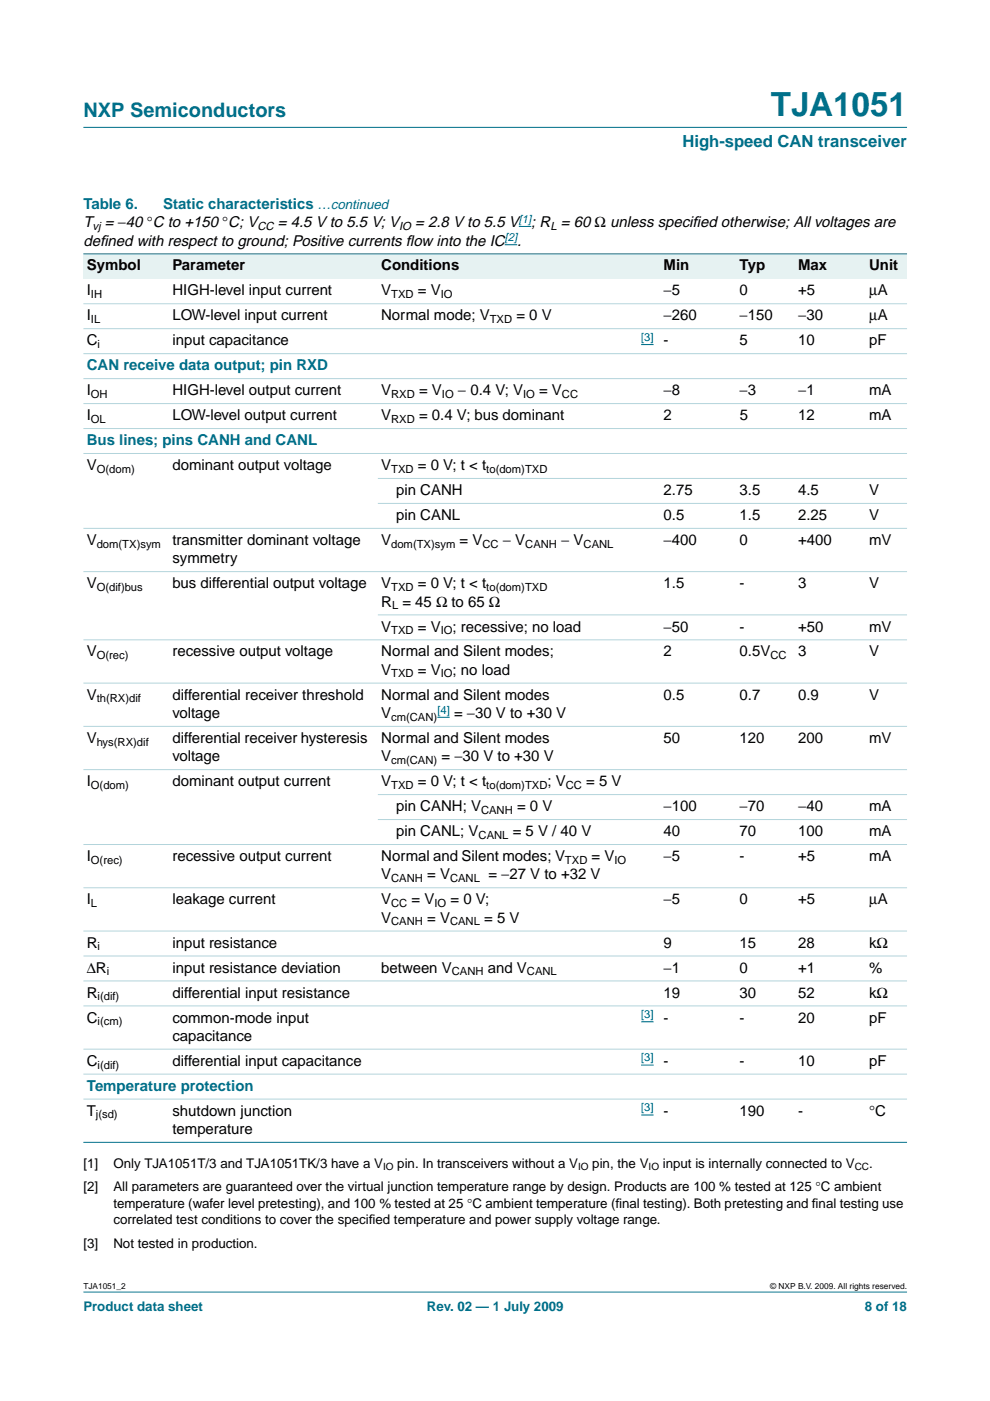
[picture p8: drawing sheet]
<svg xmlns="http://www.w3.org/2000/svg" width="210mm" height="297mm" viewBox="0 0 210 297" stroke-linecap="round" stroke-linejoin="round" font-family="sans-serif">
<defs><g id="words">
<text font-size="7.1" fill="#00708a" x="163.4" y="24.7">TJA1051</text>
<text font-size="4.2" fill="#00708a" x="17.7" y="24.9">NXP Semiconductors</text>
<text font-size="3.5" fill="#00708a" x="144.7" y="31.1">High-speed CAN transceiver</text>
<g font-size="3.2" fill="#00708a">
<text x="17.7" y="44.3">Table 6.</text>
<text x="34.6" y="44.3">Static characteristics …continued</text>
<text x="18.4" y="78.5">CAN receive data output; pin RXD</text>
<text x="18.4" y="94.4">Bus lines; pins CANH and CANL</text>
<text x="18.4" y="231.3">Temperature protection</text>
</g>
<g font-size="3.2">
<text x="17.7" y="48.2">T</text>
<text x="17.7" y="52.1">def</text>
<text x="21.2" y="52.1">ined with respect to ground; Positive currents f</text>
<text x="22.2" y="48.2">= −40 °C to +150 °C; V</text>
<text x="58.9" y="48.2">= 4.5 V to 5.5 V; V</text>
<text x="86.1" y="52.1">low into the IC</text>
<text x="88" y="48.2">= 2.8 V to 5.5 V</text>
<text x="109.7" y="52.1">.</text>
<text x="112.7" y="48.2">; R = 60 Ω unless specif</text>
<text x="146.9" y="48.2">ied otherwise; All voltages are</text>
<text x="18.4" y="57.3">Symbol</text>
<text x="36.5" y="57.3">Parameter</text>
<text x="80.8" y="57.3">Conditions</text>
<text x="140.7" y="57.3">Min</text>
<text x="156.8" y="57.3">Typ</text>
<text x="169.2" y="57.3">Max</text>
<text x="184.3" y="57.3">Unit</text>
<text x="18.4" y="62.6">I</text>
<text x="36.5" y="62.6">HIGH-level input current</text>
<text x="80.8" y="62.6">V</text>
<text x="88.6" y="62.6">= V</text>
<text x="140.7" y="62.6">−5</text>
<text x="156.8" y="62.6">0</text>
<text x="169.2" y="62.6">+5</text>
<text x="184.3" y="62.6">µA</text>
<text x="18.4" y="67.9">I</text>
<text x="36.5" y="67.9">LOW-level input current</text>
<text x="80.8" y="67.9">Normal mode; V</text>
<text x="109.5" y="67.9">= 0 V</text>
<text x="140.7" y="67.9">−260</text>
<text x="156.8" y="67.9">−150</text>
<text x="169.2" y="67.9">−30</text>
<text x="184.3" y="67.9">µA</text>
<text x="18.4" y="73.2">C</text>
<text x="36.5" y="73.2">input capacitance</text>
<text x="140.7" y="73.2">-</text>
<text x="156.8" y="73.2">5</text>
<text x="169.2" y="73.2">10</text>
<text x="184.3" y="73.2">pF</text>
<text x="18.4" y="83.8">I</text>
<text x="36.5" y="83.8">HIGH-level output current</text>
<text x="80.8" y="83.8">V</text>
<text x="88.9" y="83.8">= V</text>
<text x="97.1" y="83.8">− 0.4 V; V</text>
<text x="114.3" y="83.8">= V</text>
<text x="140.7" y="83.8">−8</text>
<text x="156.8" y="83.8">−3</text>
<text x="169.2" y="83.8">−1</text>
<text x="184.3" y="83.8">mA</text>
<text x="18.4" y="89.1">I</text>
<text x="36.5" y="89.1">LOW-level output current</text>
<text x="80.8" y="89.1">V</text>
<text x="88.9" y="89.1">= 0.4 V; bus dominant</text>
<text x="140.7" y="89.1">2</text>
<text x="156.8" y="89.1">5</text>
<text x="169.2" y="89.1">12</text>
<text x="184.3" y="89.1">mA</text>
<text x="18.4" y="99.7">V</text>
<text x="36.5" y="99.7">dominant output voltage</text>
<text x="80.8" y="99.7">V</text>
<text x="88.6" y="99.7">= 0 V; t &lt; t</text>
<text x="84" y="105">pin CANH</text>
<text x="140.7" y="105">2.75</text>
<text x="156.8" y="105">3.5</text>
<text x="169.2" y="105">4.5</text>
<text x="184.3" y="105">V</text>
<text x="84" y="110.3">pin CANL</text>
<text x="140.7" y="110.3">0.5</text>
<text x="156.8" y="110.3">1.5</text>
<text x="169.2" y="110.3">2.25</text>
<text x="184.3" y="110.3">V</text>
<text x="18.4" y="115.6">V</text>
<text x="36.5" y="115.6">transmitter dominant voltage</text>
<text x="36.5" y="119.4">symmetry</text>
<text x="80.8" y="115.6">V</text>
<text x="97.4" y="115.6">= V</text>
<text x="106.6" y="115.6">− V</text>
<text x="119" y="115.6">− V</text>
<text x="140.7" y="115.6">−400</text>
<text x="156.8" y="115.6">0</text>
<text x="169.2" y="115.6">+400</text>
<text x="184.3" y="115.6">mV</text>
<text x="18.4" y="124.7">V</text>
<text x="36.5" y="124.7">bus differential output voltage</text>
<text x="80.8" y="124.7">V</text>
<text x="88.6" y="124.7">= 0 V; t &lt; t</text>
<text x="140.7" y="124.7">1.5</text>
<text x="156.8" y="124.7">-</text>
<text x="169.2" y="124.7">3</text>
<text x="184.3" y="124.7">V</text>
<text x="80.8" y="128.6">R = 45 Ω to 65 Ω</text>
<text x="80.8" y="133.9">V</text>
<text x="88.6" y="133.9">= V</text>
<text x="96" y="133.9">; recessive; no load</text>
<text x="140.7" y="133.9">−50</text>
<text x="156.8" y="133.9">-</text>
<text x="169.2" y="133.9">+50</text>
<text x="184.3" y="133.9">mV</text>
<text x="18.4" y="139.2">V</text>
<text x="36.5" y="139.2">recessive output voltage</text>
<text x="80.8" y="143.1">V</text>
<text x="80.8" y="139.2">Normal and Silent modes;</text>
<text x="88.6" y="143.1">= V</text>
<text x="96" y="143.1">; no load</text>
<text x="140.7" y="139.2">2</text>
<text x="156.8" y="139.2">0.5V</text>
<text x="169.2" y="139.2">3</text>
<text x="184.3" y="139.2">V</text>
<text x="18.4" y="148.4">V</text>
<text x="36.5" y="148.4">differential receiver threshold</text>
<text x="80.8" y="148.4">Normal and Silent modes</text>
<text x="140.7" y="148.4">0.5</text>
<text x="156.8" y="148.4">0.7</text>
<text x="169.2" y="148.4">0.9</text>
<text x="184.3" y="148.4">V</text>
<text x="36.5" y="152.2">voltage</text>
<text x="80.8" y="152.2">V</text>
<text x="96.3" y="152.2">= −30 V to +30 V</text>
<text x="18.4" y="157.5">V</text>
<text x="36.5" y="157.5">differential receiver hysteresis</text>
<text x="36.5" y="161.4">voltage</text>
<text x="80.8" y="157.5">Normal and Silent modes</text>
<text x="80.8" y="161.4">V</text>
<text x="93.6" y="161.4">= −30 V to +30 V</text>
<text x="140.7" y="157.5">50</text>
<text x="156.8" y="157.5">120</text>
<text x="169.2" y="157.5">200</text>
<text x="184.3" y="157.5">mV</text>
<text x="18.4" y="166.7">I</text>
<text x="36.5" y="166.7">dominant output current</text>
<text x="80.8" y="166.7">V</text>
<text x="88.6" y="166.7">= 0 V; t &lt; t</text>
<text x="116.1" y="166.7">; V</text>
<text x="124.3" y="166.7">= 5 V</text>
<text x="84" y="172">pin CANH; V</text>
<text x="109.6" y="172">= 0 V</text>
<text x="140.7" y="172">−100</text>
<text x="156.8" y="172">−70</text>
<text x="169.2" y="172">−40</text>
<text x="184.3" y="172">mA</text>
<text x="84" y="177.3">pin CANL; V</text>
<text x="108.7" y="177.3">= 5 V / 40 V</text>
<text x="140.7" y="177.3">40</text>
<text x="156.8" y="177.3">70</text>
<text x="169.2" y="177.3">100</text>
<text x="184.3" y="177.3">mA</text>
<text x="18.4" y="182.6">I</text>
<text x="36.5" y="182.6">recessive output current</text>
<text x="80.8" y="182.6">Normal and Silent modes; V</text>
<text x="125.4" y="182.6">= V</text>
<text x="140.7" y="182.6">−5</text>
<text x="156.8" y="182.6">-</text>
<text x="169.2" y="182.6">+5</text>
<text x="184.3" y="182.6">mA</text>
<text x="18.4" y="191.8">I</text>
<text x="36.5" y="191.8">leakage current</text>
<text x="80.8" y="186.5">V</text>
<text x="80.8" y="191.8">V</text>
<text x="87.3" y="191.8">= V</text>
<text x="90.6" y="186.5">= V</text>
<text x="95.5" y="191.8">= 0 V;</text>
<text x="103.5" y="186.5">= −27 V to +32 V</text>
<text x="140.7" y="191.8">−5</text>
<text x="156.8" y="191.8">0</text>
<text x="169.2" y="191.8">+5</text>
<text x="184.3" y="191.8">µA</text>
<text x="80.8" y="195.6">V</text>
<text x="90.6" y="195.6">= V</text>
<text x="102.7" y="195.6">= 5 V</text>
<text x="18.4" y="200.9">R</text>
<text x="36.5" y="200.9">input resistance</text>
<text x="140.7" y="200.9">9</text>
<text x="156.8" y="200.9">15</text>
<text x="169.2" y="200.9">28</text>
<text x="184.3" y="200.9">kΩ</text>
<text x="18.4" y="206.2">∆R</text>
<text x="36.5" y="206.2">input resistance deviation</text>
<text x="80.8" y="206.2">between V</text>
<text x="103.4" y="206.2">and V</text>
<text x="140.7" y="206.2">−1</text>
<text x="156.8" y="206.2">0</text>
<text x="169.2" y="206.2">+1</text>
<text x="184.3" y="206.2">%</text>
<text x="18.4" y="211.5">R</text>
<text x="36.5" y="211.5">differential input resistance</text>
<text x="140.7" y="211.5">19</text>
<text x="156.8" y="211.5">30</text>
<text x="169.2" y="211.5">52</text>
<text x="184.3" y="211.5">kΩ</text>
<text x="18.4" y="216.8">C</text>
<text x="36.5" y="216.8">common-mode input</text>
<text x="36.5" y="220.7">capacitance</text>
<text x="140.7" y="216.8">-</text>
<text x="156.8" y="216.8">-</text>
<text x="169.2" y="216.8">20</text>
<text x="184.3" y="216.8">pF</text>
<text x="18.4" y="226">C</text>
<text x="36.5" y="226">differential input capacitance</text>
<text x="140.7" y="226">-</text>
<text x="156.8" y="226">-</text>
<text x="169.2" y="226">10</text>
<text x="184.3" y="226">pF</text>
<text x="18.4" y="236.6">T</text>
<text x="36.5" y="236.6">shutdown junction</text>
<text x="140.7" y="236.6">-</text>
<text x="156.8" y="236.6">190</text>
<text x="169.2" y="236.6">-</text>
<text x="184.3" y="236.6">°C</text>
<text x="36.5" y="240.4">temperature</text>
</g>
<g font-size="2.8">
<text x="17.7" y="247.6">[1]</text>
<text x="24" y="247.6">Only TJA1051T/3 and TJA1051TK/3 have a V</text>
<text x="84.2" y="247.6">pin. In transceivers without a V</text>
<text x="125.6" y="247.6">pin, the V</text>
<text x="140.5" y="247.6">input is internally connected to V</text>
<text x="184.3" y="247.6">.</text>
<text x="17.7" y="252.6">[2]</text>
<text x="24" y="252.6">All parameters are guaranteed over the virtual junction temperature range by design. Products are 100 % tested at 125 °C ambient</text>
<text x="24" y="256.1">temperature (wafer level pretesting), and 100 % tested at 25 °C ambient temperature (f</text>
<text x="130.5" y="256.1">inal testing). Both pretesting and f</text>
<text x="172.2" y="256.1">inal testing use</text>
<text x="24" y="259.6">correlated test conditions to cover the specif</text>
<text x="78.2" y="259.6">ied temperature and power supply voltage range.</text>
<text x="17.7" y="264.5">[3]</text>
<text x="24" y="264.5">Not tested in production.</text>
</g>
<g font-size="2.8" fill="#00708a">
<text x="17.7" y="278">Product data sheet</text>
<text x="90.5" y="278">Rev. 02 — 1 July 2009</text>
<text x="183.4" y="278">8 of 18</text>
</g>
<g font-size="2.4" fill="#00f">
<text x="110" y="47.2">[1]</text>
<text x="107" y="51.1">[2]</text>
<text x="135.9" y="72.3">[3]</text>
<text x="92.7" y="151.3">[4]</text>
<text x="135.9" y="215.8">[3]</text>
<text x="135.9" y="225">[3]</text>
<text x="135.9" y="235.6">[3]</text>
</g>
<g font-size="2.4">
<text x="19.6" y="48.7">vj</text>
<text x="54.6" y="48.7">CC</text>
<text x="84.6" y="48.7">IO</text>
<text x="116.7" y="48.7">L</text>
<text x="19.3" y="63.2">IH</text>
<text x="82.9" y="63.2">TXD</text>
<text x="93.4" y="63.2">IO</text>
<text x="19.3" y="68.5">IL</text>
<text x="103.8" y="68.5">TXD</text>
<text x="20.7" y="73.8">i</text>
<text x="19.3" y="84.4">OH</text>
<text x="19.3" y="89.7">OL</text>
<text x="82.9" y="84.4">RXD</text>
<text x="82.9" y="89.7">RXD</text>
<text x="93.7" y="84.4">IO</text>
<text x="110.9" y="84.4">IO</text>
<text x="119.1" y="84.4">CC</text>
<text x="20.5" y="100.2">O(dom)</text>
<text x="82.9" y="100.2">TXD</text>
<text x="103.1" y="100.2">to(dom)TXD</text>
<text x="20.5" y="116.1">dom(TX)sym</text>
<text x="82.9" y="116.1">dom(TX)sym</text>
<text x="102.3" y="116.1">CC</text>
<text x="111.4" y="116.1">CANH</text>
<text x="123.7" y="116.1">CANL</text>
<text x="20.5" y="125.3">O(dif)bus</text>
<text x="82.9" y="125.3">TXD</text>
<text x="103.1" y="125.3">to(dom)TXD</text>
<text x="83.1" y="129.2">L</text>
<text x="82.9" y="134.5">TXD</text>
<text x="93.4" y="134.5">IO</text>
<text x="20.5" y="139.8">O(rec)</text>
<text x="82.9" y="143.6">TXD</text>
<text x="93.4" y="143.6">IO</text>
<text x="163.4" y="139.8">CC</text>
<text x="20.5" y="148.9">th(RX)dif</text>
<text x="82.9" y="152.8">cm(CAN)</text>
<text x="20.5" y="158.1">hys(RX)dif</text>
<text x="82.9" y="162">cm(CAN)</text>
<text x="19.3" y="167.3">O(dom)</text>
<text x="82.9" y="167.3">TXD</text>
<text x="103.1" y="167.3">to(dom)TXD</text>
<text x="120" y="167.3">CC</text>
<text x="102" y="172.6">CANH</text>
<text x="101.5" y="177.9">CANL</text>
<text x="19.3" y="183.2">O(rec)</text>
<text x="119.8" y="183.2">TXD</text>
<text x="130.3" y="183.2">IO</text>
<text x="82.9" y="187">CANH</text>
<text x="95.4" y="187">CANL</text>
<text x="19.3" y="192.3">L</text>
<text x="82.9" y="192.3">CC</text>
<text x="82.9" y="196.2">CANH</text>
<text x="92.1" y="192.3">IO</text>
<text x="95.4" y="196.2">CANL</text>
<text x="20.7" y="201.5">i</text>
<text x="22.6" y="206.8">i</text>
<text x="95.8" y="206.8">CANH</text>
<text x="111.7" y="206.8">CANL</text>
<text x="20.7" y="212.1">i(dif)</text>
<text x="20.7" y="217.4">i(cm)</text>
<text x="20.7" y="226.5">i(dif)</text>
<text x="20.3" y="237.1">j(sd)</text>
</g>
<g font-size="2.1">
<text x="81.2" y="248.1">IO</text>
<text x="122.6" y="248.1">IO</text>
<text x="137.5" y="248.1">IO</text>
<text x="181.2" y="248.1">CC</text>
</g>
<g font-size="1.8">
<text x="17.7" y="273.4">TJA1051_2</text>
<text x="163.3" y="273.4">© NXP B.V. 2009. All rights reserved.</text>
</g>
</g></defs>
<g fill="#00708a" stroke="#00708a" stroke-width=".21">
<path d="M17.7 273.9h174.6z"/>
<path d="M17.7 27h174.6z"/>
</g>
<path d="M107 51.9h2.7M110 48h2.7M135.9 73.1h2.7M92.7 152.1h2.7M135.9 216.6h2.7M135.9 225.8h2.7M135.9 236.4h2.7" fill="none" stroke="#00f" stroke-width=".21"/>
<g fill="#e6f2f2">
<path d="M17.7 53.8h18.1v5.3h-18.1z" fill-rule="evenodd"/>
<path d="M35.8 53.8h44.3v5.3h-44.3z" fill-rule="evenodd"/>
<path d="M80.1 53.8h54.8v5.3h-54.8z" fill-rule="evenodd"/>
<path d="M134.9 53.8h5.1v5.3h-5.1z" fill-rule="evenodd"/>
<path d="M140 53.8h16.1v5.3h-16.1z" fill-rule="evenodd"/>
<path d="M156.1 53.8h12.4v5.3h-12.4z" fill-rule="evenodd"/>
<path d="M168.5 53.8h15.1v5.3h-15.1z" fill-rule="evenodd"/>
<path d="M183.6 53.8h8.7v5.3h-8.7z" fill-rule="evenodd"/>
</g>
<g fill="#00708a" stroke="#00708a" stroke-width=".21">
<path d="M17.7 53.8h174.6z"/>
<path d="M17.7 242.2h174.6z"/>
</g>
<g fill="#b3d4db" stroke="#b3d4db" stroke-width=".21">
<path d="M17.7 64.4h174.6z"/>
<path d="M17.7 69.7h174.6z"/>
<path d="M17.7 75h174.6z"/>
<path d="M17.7 80.3h174.6z"/>
<path d="M17.7 85.6h174.6z"/>
<path d="M17.7 90.9h174.6z"/>
<path d="M17.7 96.1h174.6z"/>
<path d="M80.1 101.4h112.2z"/>
<path d="M80.1 106.7h112.2z"/>
<path d="M17.7 112h174.6z"/>
<path d="M17.7 121.2h174.6z"/>
<path d="M80.1 130.4h112.2z"/>
<path d="M17.7 135.7h174.6z"/>
<path d="M17.7 144.8h174.6z"/>
<path d="M17.7 154h174.6z"/>
<path d="M17.7 163.2h174.6z"/>
<path d="M80.1 168.5h112.2z"/>
<path d="M80.1 173.8h112.2z"/>
<path d="M17.7 179.1h174.6z"/>
<path d="M17.7 188.2h174.6z"/>
<path d="M17.7 197.4h174.6z"/>
<path d="M17.7 202.7h174.6z"/>
<path d="M17.7 208h174.6z"/>
<path d="M17.7 213.3h174.6z"/>
<path d="M17.7 222.4h174.6z"/>
<path d="M17.7 227.7h174.6z"/>
<path d="M17.7 233h174.6z"/>
</g>
<use href="#words"/>
</svg>
